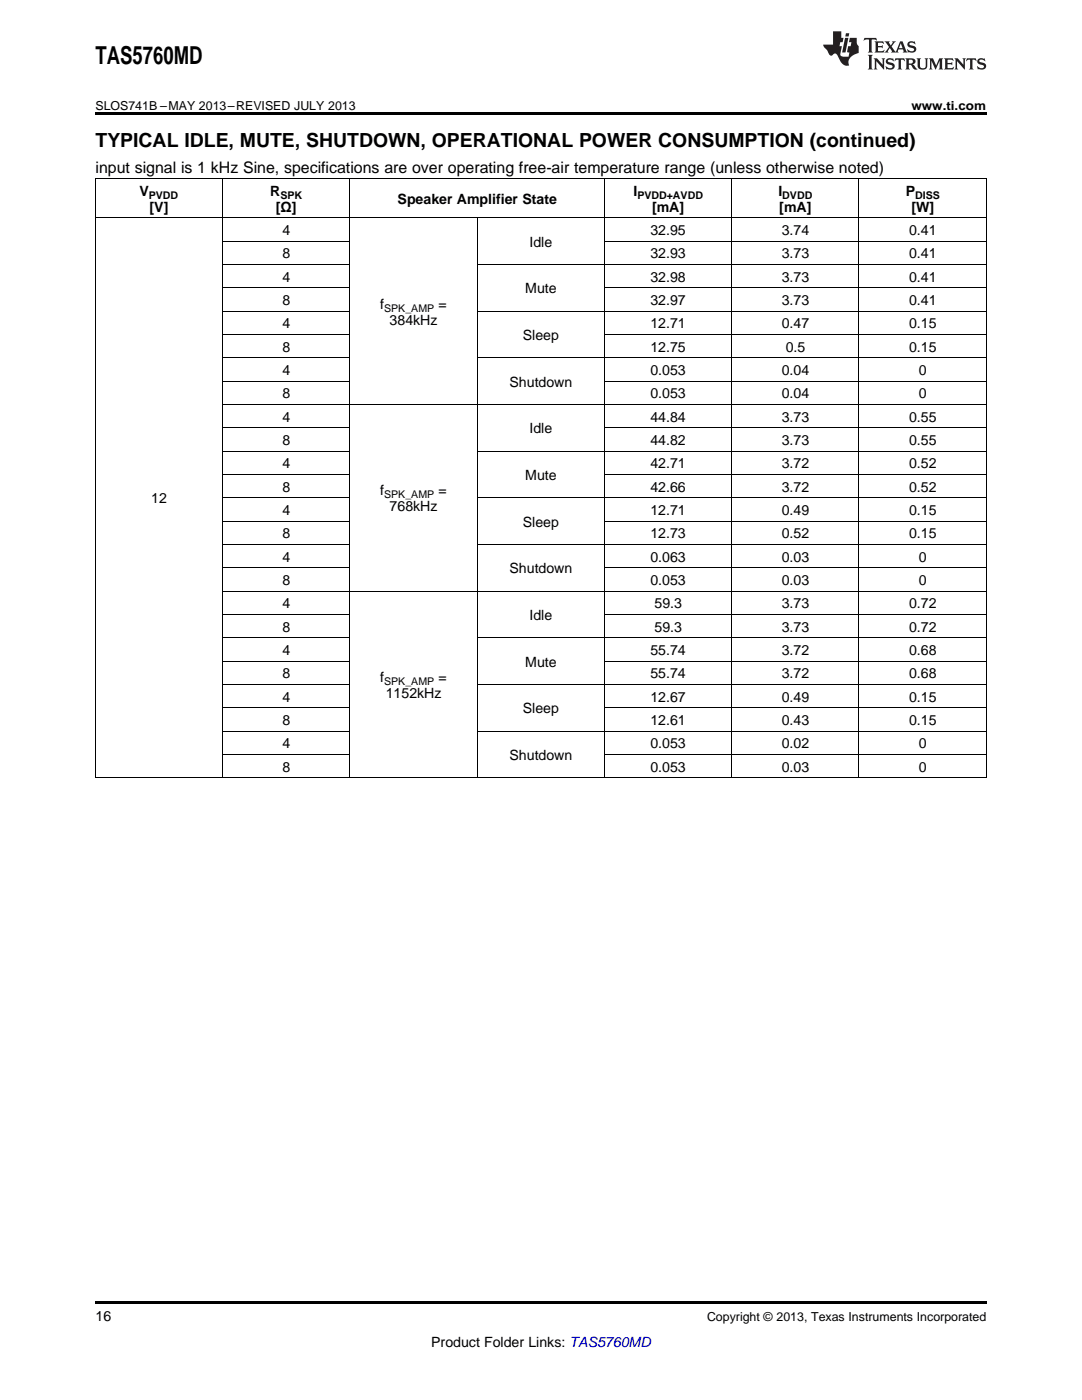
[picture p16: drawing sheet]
<svg xmlns="http://www.w3.org/2000/svg" width="216mm" height="279mm" viewBox="0 0 216 279" stroke-linecap="round" stroke-linejoin="round" font-family="sans-serif">
<defs><g id="words">
<text font-size="4.9" x="19" y="12.8">TAS5760MD</text>
<text font-size="3.9" x="19" y="29.3">TYPICAL IDLE, MUTE, SHUTDOWN, OPERATIONAL POWER CONSUMPTION (continued)</text>
<text font-size="3.2" x="19" y="34.4">input signal is 1 kHz Sine, specifications are over operating free-air temperature range (unless otherwise noted)</text>
<g font-size="2.8">
<text x="27.8" y="39.1">V</text>
<text x="53.9" y="39.1">R</text>
<text x="79.3" y="40.7">Speaker Amplifier State</text>
<text x="126.4" y="39.1">I</text>
<text x="155.3" y="39.1">I</text>
<text x="180.7" y="39.1">P</text>
<text x="29.8" y="42.3">[V]</text>
<text x="55.1" y="42.3">[Ω]</text>
<text x="56.3" y="46.9">4</text>
<text x="129.8" y="46.9">32.95</text>
<text x="130.1" y="42.3">[mA]</text>
<text x="155.5" y="42.3">[mA]</text>
<text x="156" y="46.9">3.74</text>
<text x="181.4" y="46.9">0.41</text>
<text x="181.9" y="42.3">[W]</text>
<text x="56.3" y="51.6">8</text>
<text x="105.7" y="49.2">Idle</text>
<text x="129.8" y="51.6">32.93</text>
<text x="156" y="51.6">3.73</text>
<text x="181.4" y="51.6">0.41</text>
<text x="56.3" y="56.2">4</text>
<text x="104.8" y="58.6">Mute</text>
<text x="129.8" y="56.2">32.98</text>
<text x="156" y="56.2">3.73</text>
<text x="181.4" y="56.2">0.41</text>
<text x="56.3" y="60.9">8</text>
<text x="56.3" y="65.5">4</text>
<text x="75.9" y="61.6">f</text>
<text x="77.8" y="64.8">384kHz</text>
<text x="87.5" y="61.6">=</text>
<text x="129.8" y="60.9">32.97</text>
<text x="129.8" y="65.5">12.71</text>
<text x="156" y="60.9">3.73</text>
<text x="156" y="65.5">0.47</text>
<text x="181.4" y="60.9">0.41</text>
<text x="181.4" y="65.5">0.15</text>
<text x="56.3" y="70.2">8</text>
<text x="104.3" y="67.9">Sleep</text>
<text x="129.8" y="70.2">12.75</text>
<text x="156.8" y="70.2">0.5</text>
<text x="181.4" y="70.2">0.15</text>
<text x="56.3" y="74.9">4</text>
<text x="101.7" y="77.2">Shutdown</text>
<text x="129.8" y="74.9">0.053</text>
<text x="156" y="74.9">0.04</text>
<text x="183.3" y="74.9">0</text>
<text x="56.3" y="79.5">8</text>
<text x="129.8" y="79.5">0.053</text>
<text x="156" y="79.5">0.04</text>
<text x="183.3" y="79.5">0</text>
<text x="56.3" y="84.2">4</text>
<text x="56.3" y="88.8">8</text>
<text x="105.7" y="86.5">Idle</text>
<text x="129.8" y="84.2">44.84</text>
<text x="129.8" y="88.8">44.82</text>
<text x="156" y="84.2">3.73</text>
<text x="156" y="88.8">3.73</text>
<text x="181.4" y="84.2">0.55</text>
<text x="181.4" y="88.8">0.55</text>
<text x="56.3" y="93.5">4</text>
<text x="104.8" y="95.8">Mute</text>
<text x="129.8" y="93.5">42.71</text>
<text x="156" y="93.5">3.72</text>
<text x="181.4" y="93.5">0.52</text>
<text x="30.2" y="100.5">12</text>
<text x="56.3" y="98.1">8</text>
<text x="75.9" y="98.9">f</text>
<text x="87.5" y="98.9">=</text>
<text x="129.8" y="98.1">42.66</text>
<text x="156" y="98.1">3.72</text>
<text x="181.4" y="98.1">0.52</text>
<text x="56.3" y="102.8">4</text>
<text x="56.3" y="107.5">8</text>
<text x="77.8" y="102.1">768kHz</text>
<text x="104.3" y="105.1">Sleep</text>
<text x="129.8" y="102.8">12.71</text>
<text x="129.8" y="107.5">12.73</text>
<text x="156" y="102.8">0.49</text>
<text x="156" y="107.5">0.52</text>
<text x="181.4" y="102.8">0.15</text>
<text x="181.4" y="107.5">0.15</text>
<text x="56.3" y="112.1">4</text>
<text x="129.8" y="112.1">0.063</text>
<text x="156" y="112.1">0.03</text>
<text x="183.3" y="112.1">0</text>
<text x="56.3" y="116.8">8</text>
<text x="101.7" y="114.4">Shutdown</text>
<text x="129.8" y="116.8">0.053</text>
<text x="156" y="116.8">0.03</text>
<text x="183.3" y="116.8">0</text>
<text x="56.3" y="121.4">4</text>
<text x="105.7" y="123.8">Idle</text>
<text x="130.6" y="121.4">59.3</text>
<text x="156" y="121.4">3.73</text>
<text x="181.4" y="121.4">0.72</text>
<text x="56.3" y="126.1">8</text>
<text x="56.3" y="130.7">4</text>
<text x="129.8" y="130.7">55.74</text>
<text x="130.6" y="126.1">59.3</text>
<text x="156" y="126.1">3.73</text>
<text x="156" y="130.7">3.72</text>
<text x="181.4" y="126.1">0.72</text>
<text x="181.4" y="130.7">0.68</text>
<text x="56.3" y="135.4">8</text>
<text x="75.9" y="136.1">f</text>
<text x="87.5" y="136.1">=</text>
<text x="104.8" y="133.1">Mute</text>
<text x="129.8" y="135.4">55.74</text>
<text x="156" y="135.4">3.72</text>
<text x="181.4" y="135.4">0.68</text>
<text x="56.3" y="140.1">4</text>
<text x="77" y="139.3">1152kHz</text>
<text x="104.3" y="142.4">Sleep</text>
<text x="129.8" y="140.1">12.67</text>
<text x="156" y="140.1">0.49</text>
<text x="181.4" y="140.1">0.15</text>
<text x="56.3" y="144.7">8</text>
<text x="56.3" y="149.4">4</text>
<text x="129.8" y="144.7">12.61</text>
<text x="129.8" y="149.4">0.053</text>
<text x="156" y="144.7">0.43</text>
<text x="156" y="149.4">0.02</text>
<text x="181.4" y="144.7">0.15</text>
<text x="183.3" y="149.4">0</text>
<text x="56.3" y="154">8</text>
<text x="101.7" y="151.7">Shutdown</text>
<text x="129.8" y="154">0.053</text>
<text x="156" y="154">0.03</text>
<text x="183.3" y="154">0</text>
<text x="19" y="263.6">16</text>
<text x="86" y="268.9">Product Folder Links: TAS5760MD</text>
</g>
<g font-size="2.5">
<text x="19" y="21.9">SLOS741B –MAY 2013–REVISED JULY 2013</text>
<text x="181.9" y="21.9">www.ti.com</text>
<text x="141.1" y="263.6">Copyright © 2013, Texas Instruments Incorporated</text>
</g>
<g font-size="2.1">
<text x="29.7" y="39.7">PVDD</text>
<text x="56" y="39.7">SPK</text>
<text x="127.2" y="39.7">PVDD+AVDD</text>
<text x="156.1" y="39.7">DVDD</text>
<text x="182.6" y="39.7">DISS</text>
<text x="76.7" y="62.2">SPK_AMP</text>
<text x="76.7" y="99.4">SPK_AMP</text>
<text x="76.7" y="136.7">SPK_AMP</text>
</g>
</g></defs>
<path d="M19 22.5h177.8v.5h-177.8zM19 259.7h177.8v.5h-177.8z" fill="#000"/>
<g fill="none" stroke="#000" stroke-width=".2">
<path d="M19 35.6h177.8M19.1 35.7v119.6M44.4 35.7v119.6M69.8 35.7v119.6M120.6 35.7v119.6M146 35.7v119.6M171.4 35.7v119.6M196.8 35.7v119.6M19 43.5h177.8M44.4 57.4h25.4M44.4 52.8h25.4M44.4 48.1h25.4"/>
<path d="M95.2 43.5v111.8M95.2 52.8h101.6M120.6 57.4h76.2M120.6 48.1h76.2M44.4 76.1h25.4M44.4 71.4h25.4M44.4 66.8h25.4M44.4 62.1h25.4M95.2 71.4h101.6M95.2 62.1h101.6M120.6 76.1h76.2M120.6 66.8h76.2"/>
<path d="M44.4 99.4h25.4M44.4 94.7h25.4M44.4 90h25.4M44.4 85.4h25.4M44.4 80.7h152.4M95.2 99.4h101.6M95.2 90h101.6M120.6 94.7h76.2M120.6 85.4h76.2M44.4 118h152.4M44.4 113.3h25.4M44.4 108.7h25.4"/>
<path d="M44.4 104h25.4M95.2 108.7h101.6M120.6 113.3h76.2M120.6 104h76.2M44.4 136.6h25.4M44.4 132h25.4M44.4 127.3h25.4M44.4 122.6h25.4M95.2 136.6h101.6M95.2 127.3h101.6M120.6 132h76.2M120.6 122.6h76.2"/>
<path d="M19 155.2h177.8M44.4 150.6h25.4M44.4 145.9h25.4M44.4 141.3h25.4M95.2 145.9h101.6M120.6 150.6h76.2M120.6 141.3h76.2"/>
</g>
<g fill="#231f20">
<path d="M172.5 7.6l-.1 .5 .4-.2h.6v.1v2.1l-.2 .4h.9l-.2-.4v-2.1l.1-.1h.5l.5 .2-.2-.5zM174.5 8.3l.2 .3v1.5l-.2 .4h1.8l.2-.6a1.04 1.04 0 0 1-1.3 .2v-.7h.6l.3 .2v-.6l-.3 .2h-.6v-.6l.8-.1 .4 .3-.2-.5zM176.5 8.3l.9 1.1-.9 1.1h.8l-.2-.2 .4-.7 .5 .7-.2 .2h1.5l-.2-.2 .2-.4h.9l.1 .4-.2 .2h1l-.3-.3-.7-1.9h-.5l-.9 2-.8-1 .9-1h-.8l.1 .3-.4 .5-.3-.6 .1-.2zM179.7 8.6l.4 1h-.7zM181.3 8.4a.63 .63 0 0 0-.2 .7 .63 .63 0 0 0 .6 .4l.6 .2 .1 .2a.75 .75 0 0 1-.7 .4 .75 .75 0 0 1-.6-.5l.1 .7 .1-.1a1.11 1.11 0 0 0 1.5-.6 1.13 1.13 0 0 0-1.2-.8l-.1-.4a1.04 1.04 0 0 1 1.2 .2l-.2-.5-.2 .1-.4-.2zM173.2 10.9l.2 .4v2.2l-.2 .4h1l-.3-.4v-2.2l.3-.4zM174.3 11.6l.3 .4v1.5l-.3 .4h.8l-.2-.4v-1.3l1.5 1.7v-1.9l.2-.4h-.7l.2 .4v.9l-1.1-1.3zM177 11.8a.62 .62 0 0 0-.2 .7 .62 .62 0 0 0 .6 .4l.6 .1 .1 .3a.76 .76 0 0 1-.7 .3 .76 .76 0 0 1-.7-.4l.2 .7 .1-.1a1.11 1.11 0 0 0 1.5-.6 1.13 1.13 0 0 0-1.2-.8l-.1-.4a1.04 1.04 0 0 1 1.2 .2l-.2-.6-.2 .1-.5-.1zM178.7 11.6l-.2 .6a.61 .61 0 0 1 .8-.3v1.6l-.2 .4h.9l-.2-.4v-1.6a.63 .63 0 0 1 .7 .3l-.1-.6zM180.6 11.6l.3 .4v1.5l-.3 .4h1l-.2-.2-.1-.8 .6 .2a.76 .76 0 0 0 1.2 .7l-1-1a.58 .58 0 0 0 .6-.5 .58 .58 0 0 0-.5-.6zM181.4 11.9h.1a.45 .45 0 0 1 .5 .1 .45 .45 0 0 1 .1 .5l-.8 .2zM182.9 11.6l.2 .2a2.17 2.17 0 0 0 .3 1.9 .99 .99 0 0 0 1.6-.6v-1.1l.2-.4h-.7l.2 .2a1.92 1.92 0 0 1-.2 1.8 .6 .6 0 0 1-.9-.5v-1.1l.2-.4zM185.4 11.6l.2 .4v1.5l-.2 .4h.7l-.2-.4v-1.4l.8 1.8 .8-1.8v1.4l-.2 .4h.9l-.2-.4v-1.5l.2-.4h-.8l-.6 1.5-.6-1.5zM188.4 11.6l.2 .4v1.5l-.2 .4h1.8l.1-.6a1.04 1.04 0 0 1-1.2 .1v-.6h.5l.4 .2v-.6l-.4 .2h-.5v-.7h.8l.3 .3-.1-.6zM190.5 11.6l.2 .4v1.5l-.2 .4h.7l-.2-.4v-1.3l1.5 1.7v-1.9l.2-.4h-.7l.2 .4v.9l-1.1-1.3zM192.9 11.6l-.1 .6a.61 .61 0 0 1 .7-.3l.1 1.6-.3 .4h1l-.3-.4 .1-1.6a.63 .63 0 0 1 .7 .3l-.1-.6zM195.2 11.8a.62 .62 0 0 0-.2 .7 .62 .62 0 0 0 .6 .4l.6 .1 .1 .3a.76 .76 0 0 1-.7 .3 .76 .76 0 0 1-.6-.4l.1 .7 .1-.1a1.11 1.11 0 0 0 1.6-.6 1.13 1.13 0 0 0-1.3-.8l-.1-.4a1.04 1.04 0 0 1 1.2 .2l-.1-.6-.2 .1-.5-.1z"/>
<path d="M166.2 6.3v2.6h-1.9v.4l.8 .9a.91 .91 0 0 0 1 .8 .56 .56 0 0 1 .5-.3 .56 .56 0 0 1 .5 .3l.4 .8a1.53 1.53 0 0 0 1.9 1.2 1.54 1.54 0 0 1 1-2.1l.9-.3v-1.4a1.52 1.52 0 0 1-.4-1.6h-1.3l-.2 .8h.5l-.2 .8h-.5l-.1 1v.2l.4 .1-.2 .8a1.93 1.93 0 0 1-1.6-.3l.3-1.8h-.5l.2-.8h.4l.2-.8h-.4v-1.3zM168.6 7.6l-.6 2.9h.7l.6-2.9zM168.8 6.6l-.1 .7h.6l.2-.7z"/>
</g>
<use href="#words"/>
</svg>
